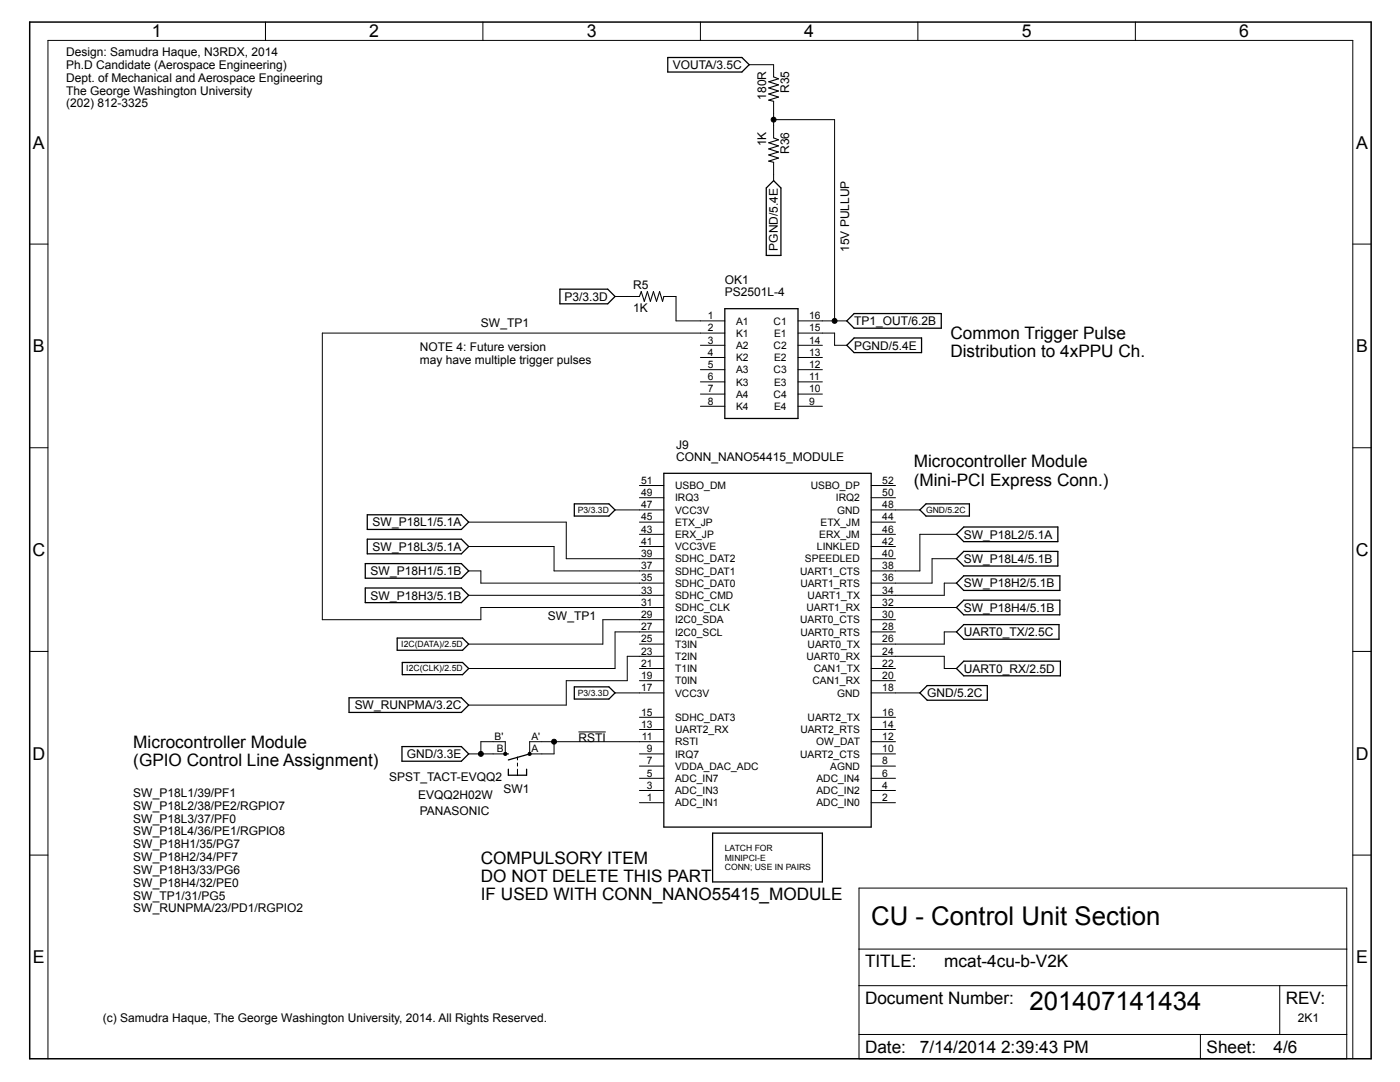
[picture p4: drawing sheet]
<svg xmlns="http://www.w3.org/2000/svg" width="279mm" height="216mm" viewBox="0 0 279 216" stroke-linecap="round" stroke-linejoin="round" font-family="sans-serif">
<defs><g id="words">
<g font-size="5.1">
<text x="173.9" y="184.5">CU - Control Unit Section</text>
<text x="205.5" y="201.5">201407141434</text>
</g>
<g font-size="3.5">
<text x="30.3" y="7.5">1</text>
<text x="73.7" y="7.5">2</text>
<text x="117.1" y="7.5">3</text>
<text x="160.5" y="7.5">4</text>
<text x="203.9" y="7.5">5</text>
<text x="247.3" y="7.5">6</text>
<text x="6.6" y="29.6">A</text>
<text x="270.7" y="29.6">A</text>
<text x="6.6" y="70.3">B</text>
<text x="270.7" y="70.3">B</text>
<text x="6.5" y="110.9">C</text>
<text x="270.6" y="110.9">C</text>
<text x="6.5" y="151.6">D</text>
<text x="270.6" y="151.6">D</text>
<text x="6.6" y="192.2">E</text>
<text x="270.7" y="192.2">E</text>
</g>
<g font-size="3.4">
<text x="189.7" y="67.7">Common Trigger Pulse</text>
<text x="189.7" y="71.3">Distribution to 4xPPU Ch.</text>
<text x="182.4" y="93.2">Microcontroller Module</text>
<text x="182.4" y="96.9">(Mini-PCI Express Conn.)</text>
<text x="26.6" y="149.2">Microcontroller Module</text>
<text x="26.6" y="152.9">(GPIO Control Line Assignment)</text>
<text x="96" y="172.4">COMPULSORY ITEM</text>
<text x="96" y="176">DO NOT DELETE THIS PART</text>
<text x="96" y="179.6">IF USED WITH CONN_NANO55415_MODULE</text>
<text x="172.6" y="193">TITLE:</text>
<text x="188.4" y="193">mcat-4cu-b-V2K</text>
<text x="172.6" y="200.3">Document Number:</text>
<text x="256.6" y="200.3">REV:</text>
<text x="172.6" y="210.1">Date:</text>
<text x="183.6" y="210.1">7/14/2014 2:39:43 PM</text>
<text x="240.8" y="210.1">Sheet:</text>
<text x="254.2" y="210.1">4/6</text>
</g>
<g font-size="2.4">
<text x="13.2" y="11.2">Design: Samudra Haque, N3RDX, 2014</text>
<text x="13.2" y="13.8">Ph.D Candidate (Aerospace Engineering)</text>
<text x="13.2" y="16.3">Dept. of Mechanical and Aerospace Engineering</text>
<text x="134.3" y="13.8">VOUTA/3.5C</text>
<text x="13.2" y="18.9">The George Washington University</text>
<text x="13.2" y="21.4">(202) 812-3325</text>
<text x="152.9" y="19.9" transform="rotate(-90 152.9 19.9)">180R</text>
<text x="157.5" y="18.5" transform="rotate(-90 157.5 18.5)">R35</text>
<text x="152.9" y="29.2" transform="rotate(-90 152.9 29.2)">1K</text>
<text x="157.5" y="30.7" transform="rotate(-90 157.5 30.7)">R36</text>
<text x="155.2" y="50" transform="rotate(-90 155.2 50)">PGND/5.4E</text>
<text x="169.5" y="50.3" transform="rotate(-90 169.5 50.3)">15V PULLUP</text>
<text x="126.4" y="57.7">R5</text>
<text x="144.7" y="59.2">PS2501L-4</text>
<text x="144.7" y="56.7">OK1</text>
<text x="96" y="65.3">SW_TP1</text>
<text x="112.6" y="60">P3/3.3D</text>
<text x="126.4" y="62.3">1K</text>
<text x="170.5" y="64.9">TP1_OUT/6.2B</text>
<text x="83.8" y="70">NOTE 4: Future version</text>
<text x="170.5" y="69.7">PGND/5.4E</text>
<text x="83.8" y="72.6">may have multiple trigger pulses</text>
<text x="134.9" y="89.6">J9</text>
<text x="134.9" y="92">CONN_NANO54415_MODULE</text>
<text x="74.4" y="105">SW_P18L1/5.1A</text>
<text x="192.3" y="107.5">SW_P18L2/5.1A</text>
<text x="74.4" y="109.9">SW_P18L3/5.1A</text>
<text x="192.3" y="112.4">SW_P18L4/5.1B</text>
<text x="74" y="119.6">SW_P18H3/5.1B</text>
<text x="74" y="114.8">SW_P18H1/5.1B</text>
<text x="192.3" y="117.2">SW_P18H2/5.1B</text>
<text x="109.3" y="123.7">SW_TP1</text>
<text x="192.3" y="122.1">SW_P18H4/5.1B</text>
<text x="192.3" y="126.9">UART0_TX/2.5C</text>
<text x="192.3" y="134.2">UART0_RX/2.5D</text>
<text x="70.8" y="141.5">SW_RUNPMA/3.2C</text>
<text x="185" y="139.1">GND/5.2C</text>
<text x="115.4" y="148">RSTI</text>
<text x="77.7" y="155.8">SPST_TACT-EVQQ2</text>
<text x="81.2" y="151.3">GND/3.3E</text>
<text x="26.6" y="159">SW_P18L1/39/PF1</text>
<text x="26.6" y="161.6">SW_P18L2/38/PE2/RGPIO7</text>
<text x="83.5" y="159.4">EVQQ2H02W</text>
<text x="100.5" y="158.2">SW1</text>
<text x="26.6" y="164.1">SW_P18L3/37/PF0</text>
<text x="26.6" y="166.7">SW_P18L4/36/PE1/RGPIO8</text>
<text x="83.8" y="162.6">PANASONIC</text>
<text x="26.6" y="169.3">SW_P18H1/35/PG7</text>
<text x="26.6" y="171.8">SW_P18H2/34/PF7</text>
<text x="26.6" y="174.4">SW_P18H3/33/PG6</text>
<text x="26.6" y="177">SW_P18H4/32/PE0</text>
<text x="26.6" y="179.5">SW_TP1/31/PG5</text>
<text x="26.6" y="182.1">SW_RUNPMA/23/PD1/RGPIO2</text>
<text x="20.5" y="204">(c) Samudra Haque, The George Washington University, 2014. All Rights Reserved.</text>
<text x="259" y="204">2K1</text>
</g>
<g font-size="2.1">
<text x="141.3" y="63.7">1</text>
<text x="146.9" y="64.8">A1</text>
<text x="154.4" y="64.8">C1</text>
<text x="161.5" y="63.7">16</text>
<text x="141.3" y="66.1">2</text>
<text x="141.3" y="68.6">3</text>
<text x="141.3" y="71">4</text>
<text x="146.9" y="67.2">K1</text>
<text x="146.9" y="69.6">A2</text>
<text x="154.4" y="69.6">C2</text>
<text x="154.5" y="67.2">E1</text>
<text x="161.5" y="71">13</text>
<text x="161.5" y="68.6">14</text>
<text x="161.5" y="66.1">15</text>
<text x="141.3" y="73.4">5</text>
<text x="141.3" y="75.9">6</text>
<text x="146.9" y="72.1">K2</text>
<text x="146.9" y="74.5">A3</text>
<text x="146.9" y="76.9">K3</text>
<text x="154.4" y="74.5">C3</text>
<text x="154.5" y="76.9">E3</text>
<text x="154.5" y="72.1">E2</text>
<text x="161.5" y="75.9">11</text>
<text x="161.5" y="73.4">12</text>
<text x="141.3" y="78.3">7</text>
<text x="141.3" y="80.7">8</text>
<text x="146.9" y="79.4">A4</text>
<text x="146.9" y="81.8">K4</text>
<text x="154.4" y="79.4">C4</text>
<text x="154.5" y="81.8">E4</text>
<text x="161.5" y="80.7">9</text>
<text x="161.5" y="78.3">10</text>
<text x="128" y="101.4">47</text>
<text x="128" y="99">49</text>
<text x="128" y="96.5">51</text>
<text x="134.7" y="100.1">IRQ3</text>
<text x="134.7" y="97.6">USBO_DM</text>
<text x="161.8" y="97.6">USBO_DP</text>
<text x="166.8" y="100.1">IRQ2</text>
<text x="176.1" y="101.4">48</text>
<text x="176.1" y="99">50</text>
<text x="176.1" y="96.5">52</text>
<text x="128" y="106.3">43</text>
<text x="128" y="103.8">45</text>
<text x="134.7" y="107.4">ERX_JP</text>
<text x="134.7" y="104.9">ETX_JP</text>
<text x="134.7" y="102.5">VCC3V</text>
<text x="163.5" y="107.4">ERX_JM</text>
<text x="163.7" y="104.9">ETX_JM</text>
<text x="167.1" y="102.5">GND</text>
<text x="176.1" y="106.3">46</text>
<text x="176.1" y="103.8">44</text>
<text x="128" y="113.6">37</text>
<text x="128" y="111.1">39</text>
<text x="128" y="108.7">41</text>
<text x="134.7" y="112.2">SDHC_DAT2</text>
<text x="134.7" y="109.8">VCC3VE</text>
<text x="160.6" y="112.2">SPEEDLED</text>
<text x="163" y="109.8">LINKLED</text>
<text x="176.1" y="113.6">38</text>
<text x="176.1" y="111.1">40</text>
<text x="176.1" y="108.7">42</text>
<text x="128" y="118.4">33</text>
<text x="128" y="116">35</text>
<text x="134.7" y="119.5">SDHC_CMD</text>
<text x="134.7" y="117.1">SDHC_DAT0</text>
<text x="134.7" y="114.7">SDHC_DAT1</text>
<text x="159.7" y="114.7">UART1_CTS</text>
<text x="159.7" y="117.1">UART1_RTS</text>
<text x="161.2" y="119.5">UART1_TX</text>
<text x="176.1" y="118.4">34</text>
<text x="176.1" y="116">36</text>
<text x="128" y="125.8">27</text>
<text x="128" y="123.3">29</text>
<text x="128" y="120.9">31</text>
<text x="134.7" y="124.4">I2C0_SDA</text>
<text x="134.7" y="122">SDHC_CLK</text>
<text x="159.7" y="124.4">UART0_CTS</text>
<text x="161" y="122">UART1_RX</text>
<text x="176.1" y="125.8">28</text>
<text x="176.1" y="123.3">30</text>
<text x="176.1" y="120.9">32</text>
<text x="128" y="130.6">23</text>
<text x="128" y="128.2">25</text>
<text x="134.7" y="131.7">T2IN</text>
<text x="134.7" y="129.3">T3IN</text>
<text x="134.7" y="126.8">I2C0_SCL</text>
<text x="159.7" y="126.8">UART0_RTS</text>
<text x="161" y="131.7">UART0_RX</text>
<text x="161.2" y="129.3">UART0_TX</text>
<text x="176.1" y="130.6">24</text>
<text x="176.1" y="128.2">26</text>
<text x="128" y="137.9">17</text>
<text x="128" y="135.5">19</text>
<text x="128" y="133.1">21</text>
<text x="134.7" y="136.6">T0IN</text>
<text x="134.7" y="134.1">T1IN</text>
<text x="162.2" y="136.6">CAN1_RX</text>
<text x="162.4" y="134.1">CAN1_TX</text>
<text x="176.1" y="137.9">18</text>
<text x="176.1" y="135.5">20</text>
<text x="176.1" y="133.1">22</text>
<text x="128" y="142.8">15</text>
<text x="134.7" y="143.9">SDHC_DAT3</text>
<text x="134.7" y="139">VCC3V</text>
<text x="161.2" y="143.9">UART2_TX</text>
<text x="167.1" y="139">GND</text>
<text x="176.1" y="142.8">16</text>
<text x="98.7" y="147.7">B'</text>
<text x="106" y="147.7">A'</text>
<text x="128" y="145.2">13</text>
<text x="128.1" y="147.7">11</text>
<text x="134.7" y="148.7">RSTI</text>
<text x="134.7" y="146.3">UART2_RX</text>
<text x="159.7" y="146.3">UART2_RTS</text>
<text x="162.9" y="148.7">OW_DAT</text>
<text x="176.1" y="147.7">12</text>
<text x="176.1" y="145.2">14</text>
<text x="99.1" y="150.1">B</text>
<text x="106" y="150.1">A</text>
<text x="129.1" y="155">5</text>
<text x="129.1" y="152.5">7</text>
<text x="129.1" y="150.1">9</text>
<text x="134.7" y="153.6">VDDA_DAC_ADC</text>
<text x="134.7" y="151.2">IRQ7</text>
<text x="159.7" y="151.2">UART2_CTS</text>
<text x="165.7" y="153.6">AGND</text>
<text x="176.1" y="155">6</text>
<text x="176.1" y="152.5">8</text>
<text x="176.1" y="150.1">10</text>
<text x="129.1" y="159.8">1</text>
<text x="129.1" y="157.4">3</text>
<text x="134.7" y="160.9">ADC_IN1</text>
<text x="134.7" y="158.5">ADC_IN3</text>
<text x="134.7" y="156">ADC_IN7</text>
<text x="162.9" y="160.9">ADC_IN0</text>
<text x="162.9" y="158.5">ADC_IN2</text>
<text x="162.9" y="156">ADC_IN4</text>
<text x="176.1" y="159.8">2</text>
<text x="176.1" y="157.4">4</text>
</g>
<g font-size="1.7">
<text x="115.3" y="102.4">P3/3.3D</text>
<text x="184.8" y="102.4">GND/5.2C</text>
<text x="80.1" y="129.1">I2C(DATA)/2.5D</text>
<text x="81.1" y="134">I2C(CLK)/2.5D</text>
<text x="115.3" y="138.9">P3/3.3D</text>
<text x="144.7" y="169.9">LATCH FOR</text>
<text x="144.7" y="171.7">MINIPCI-E</text>
<text x="144.7" y="173.5">CONN; USE IN PAIRS</text>
</g>
</g></defs>
<g fill="none" stroke="#000" stroke-width=".25">
<path d="M133.3 11.5h14.8l1.4 1.4-1.4 1.5h-14.8zM154.4 36l1.5 1.5v13.5h-3v-13.5zM111.7 57.7h9.6l1.4 1.5-1.4 1.4h-9.6zM144.7 61.6h14.6v21.9h-14.6zM169 64l1.5-1.4h17.4v2.9h-17.4zM169 68.9l1.5-1.5h13.4v3h-13.4zM132.5 94.4h41.4v70.6h-41.4zM72.9 117.3h19.2l1.4 1.5-1.4 1.4h-19.2zM72.9 112.5h19.2l1.4 1.4-1.4 1.5h-19.2zM73.3 107.6h18.8l1.4 1.5-1.4 1.4h-18.8zM73.3 102.7h18.8l1.4 1.5-1.4 1.4h-18.8zM114.6 100.5h6.9l1.2 1.2-1.2 1.3h-6.9z"/>
<path d="M183.6 101.7l1.2-1.2h8.7v2.5h-8.7zM190.9 111.5l1.4-1.5h18.8v2.9h-18.8zM190.9 106.6l1.4-1.4h18.8v2.9h-18.8zM190.9 116.4l1.4-1.5h19.2v2.9h-19.2zM69.7 139.2h22.4l1.4 1.5-1.4 1.5h-22.4zM79.3 127.3h13l1.2 1.2-1.2 1.3h-13zM80.3 132.2h12l1.2 1.2-1.2 1.2h-12zM114.6 137.1h6.9l1.2 1.2-1.2 1.2h-6.9zM183.6 138.3l1.4-1.5h12v2.9h-12zM190.9 121.2l1.4-1.4h19.2v2.9h-19.2zM190.9 126.1l1.4-1.5h19v3h-19zM190.9 133.4l1.4-1.5h19.3v3h-19.3z"/>
<path d="M80.2 149h11.9l1.4 1.4-1.4 1.5h-11.9zM100.8 150.4h.7M101.5 153.5v1.2h3.6v-1.2M105.7 150.4l-4.2 1.2M142.2 166.2h21.9v9.8h-21.9z"/>
</g>
<g fill="none" stroke="#000" stroke-width=".2">
<path d="M53 4.4v3.7M96.4 4.4v3.7M139.8 4.4v3.7M149.5 12.9h4.9v2.4M183.2 4.4v3.7M226.6 4.4v3.7M154.4 20.2v7.3M154.4 32.4v3.6M154.4 23.9h12.2v40.1M5.9 48.7h3.7M122.7 59.2h4.9M132.5 59.2h2.4v4.8h9.8"/>
<path d="M270 48.7h3.6M139.8 68.9h4.9M139.8 71.3h4.9M139.8 73.8h4.9M139.8 76.2h4.9M139.8 78.6h4.9M144.7 66.5h-80.4v57.2h31.7v-2.5h36.5M159.3 64h9.7M159.3 66.5h7.3v2.4h2.4M159.3 68.9h4.8M159.3 71.3h4.8M159.3 73.8h4.8"/>
<path d="M159.3 76.2h4.8M159.3 78.6h4.8M5.9 89.3h3.7M127.6 99.3h4.9M127.6 96.9h4.9M139.8 81.1h4.9M159.3 81.1h4.8M173.9 99.3h4.8M173.9 96.9h4.8M270 89.3h3.6M93.5 118.8h39M93.5 113.9h2.5v2.5h36.5"/>
<path d="M93.5 109.1h17.1v4.8h21.9M93.5 104.2h19.5v7.3h19.5M122.7 101.7h9.8M127.6 109.1h4.9M127.6 106.6h4.9M127.6 104.2h4.9M173.9 111.5h4.8M173.9 109.1h4.8M173.9 106.6h4.8M173.9 104.2h4.8M173.9 101.7h9.7M190.9 116.4h-2.5v2.4h-14.5"/>
<path d="M190.9 111.5h-4.9v4.9h-12.1M190.9 106.6h-7.3v7.3h-9.7M5.9 130h3.7M122.7 138.3h9.8M127.6 135.8h4.9M127.6 133.4h4.9M127.6 128.5h4.9M132.5 131h-7.3v4.8h-12.2v4.9h-19.5M132.5 126.1h-9.8v7.3h-29.2M132.5 123.7h-12.2v4.8h-26.8M173.9 138.3h9.7M173.9 135.8h4.8"/>
<path d="M173.9 131h14.5v2.4h2.5M173.9 133.4h4.8M173.9 126.1h4.8M173.9 123.7h4.8M173.9 121.2h17M190.9 126.1h-2.5v2.4h-14.5M270 130h3.6M93.5 150.4h7.3v-2.4h-4.8v2.4M103.3 151v.6M103.3 152.3v.6M103.3 153.5v1.2M105.5 150.2h.4l.1 .2-.1 .3h-.4z"/>
<path d="M110.6 148v2.4h-4.9v-2.4h26.8M115.4 146h5.5M127.6 157.7h4.9M127.6 155.3h4.9M127.6 152.9h4.9M127.6 150.4h4.9M127.6 145.6h4.9M127.6 143.1h4.9M173.9 157.7h4.8M173.9 155.3h4.8M173.9 152.9h4.8M173.9 150.4h4.8"/>
<path d="M173.9 148h4.8M173.9 145.6h4.8M173.9 143.1h4.8M5.9 170.6h3.7M127.6 160.2h4.9M171.4 177.2h97.4v34.1h-97.4zM173.9 160.2h4.8M270 170.6h3.6M171.4 196.7h97.4M171.4 189.4h97.4M255.4 196.7v9.7M9.6 211.3v-203.2h260.4v203.2"/>
<path d="M171.4 206.4h97.4M239.6 206.4v4.9"/>
<circle cx="154.4" cy="23.9" r=".49"/>
<circle cx="166.6" cy="64" r=".49"/>
<circle cx="96" cy="150.4" r=".49"/>
<circle cx="100.8" cy="150.4" r=".32"/>
<circle cx="110.6" cy="148" r=".49"/>
</g>
<path d="M5.9 4.4h267.7v206.9h-267.7z" fill="none" stroke="#000" stroke-width=".3"/>
<path d="M154.4 15.3l1 .4-2 .6 2 .6-2 .6 2 .7-2 .6 2 .6-2 .6 1 .2M154.4 27.5l1 .4-2 .6 2 .6-2 .6 2 .6-2 .6 2 .6-2 .7 1 .2M127.6 59.2l.4-1 .6 1.9 .6-1.9 .6 1.9 .6-1.9 .6 1.9 .6-1.9 .6 1.9 .3-.9" fill="none" stroke="#000" stroke-width=".21"/>
<g fill="#000">
<path d="M105.5 150.2h.4l.1 .2-.1 .3h-.4z" fill-rule="evenodd"/>
<circle cx="154.4" cy="23.9" r=".49"/>
<circle cx="166.6" cy="64" r=".49"/>
<circle cx="96" cy="150.4" r=".49"/>
<circle cx="100.8" cy="150.4" r=".32"/>
<circle cx="110.6" cy="148" r=".49"/>
</g>
<use href="#words"/>
</svg>
